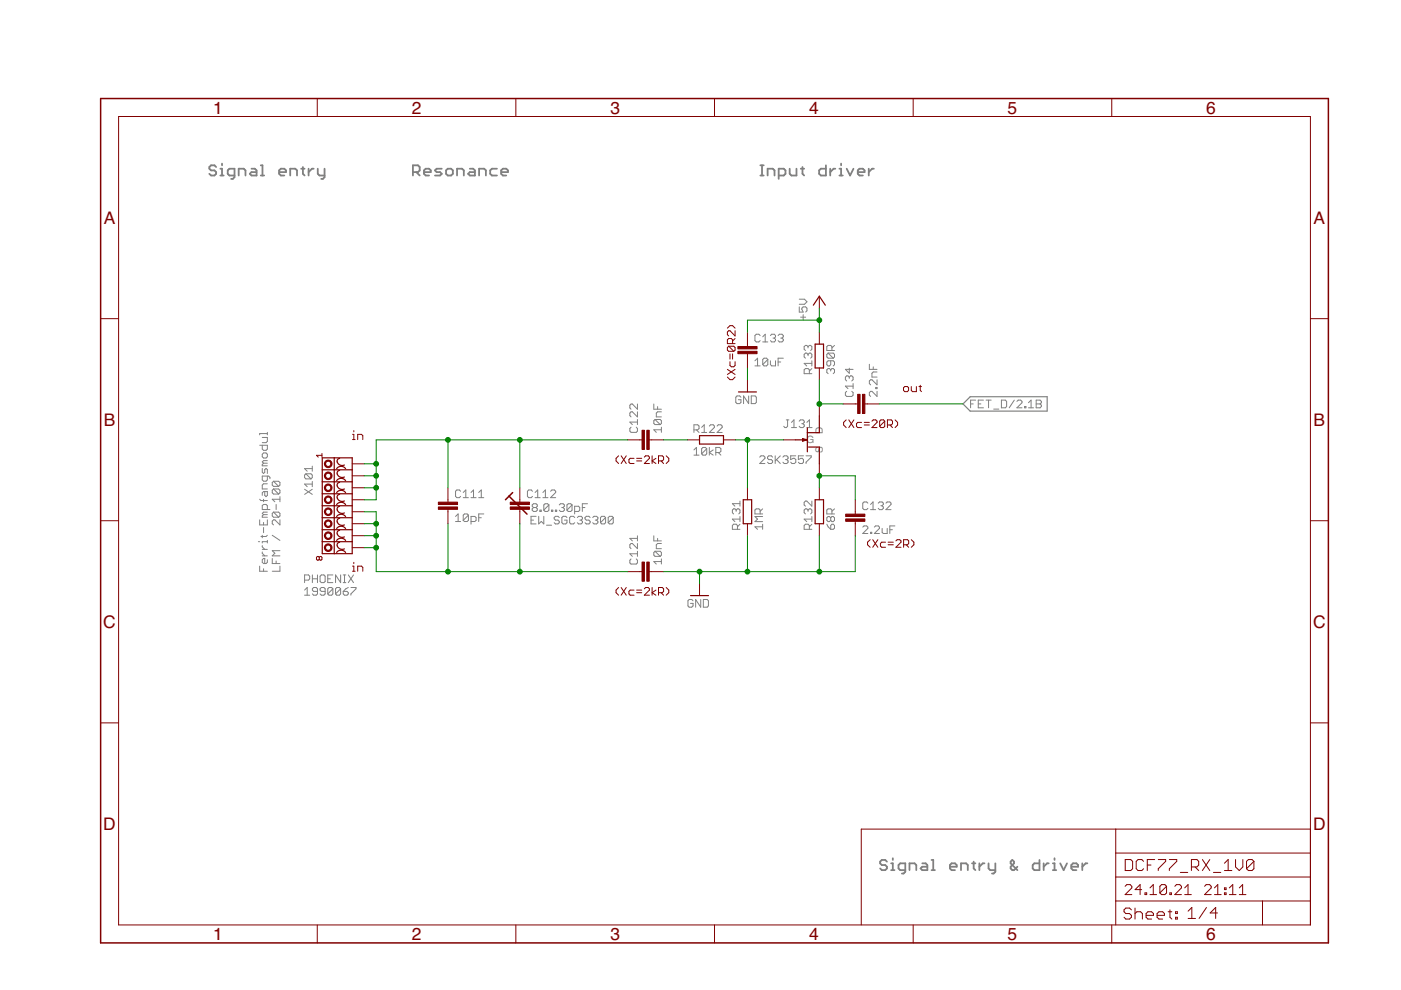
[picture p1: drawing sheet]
<svg xmlns="http://www.w3.org/2000/svg" width="297mm" height="210mm" viewBox="0 0 297 210" stroke-linecap="round" stroke-linejoin="round" font-family="sans-serif">
<defs><g id="words">
<g font-size="3.7" fill="#800000">
<text x="45.2" y="24.1">1</text>
<text x="87.3" y="24.1">2</text>
<text x="129.4" y="24.1">3</text>
<text x="171.5" y="24.1">4</text>
<text x="213.6" y="24.1">5</text>
<text x="255.8" y="24.1">6</text>
<text x="22" y="47.4">A</text>
<text x="278.5" y="47.4">A</text>
<text x="22" y="90.3">B</text>
<text x="278.5" y="90.3">B</text>
<text x="21.9" y="133.1">C</text>
<text x="278.4" y="133.1">C</text>
<text x="21.9" y="176">D</text>
<text x="278.4" y="176">D</text>
<text x="45.2" y="199.3">1</text>
<text x="87.3" y="199.3">2</text>
<text x="129.4" y="199.3">3</text>
<text x="171.5" y="199.3">4</text>
<text x="213.6" y="199.3">5</text>
<text x="255.8" y="199.3">6</text>
</g>
<g font-size="2.1" fill="#808080">
<text x="171" y="94">G</text>
<text x="174.5" y="92.1" transform="rotate(-90 174.5 92.1)">D</text>
<text x="174.5" y="96" transform="rotate(-90 174.5 96)">S</text>
</g>
</g></defs>
<g fill="none" stroke="#808080" stroke-width=".38">
<path d="M45.8 35.4l-.3-.3h-.8l-.3 .3v.4l.3 .3h.8l.3 .4v.4l-.3 .3h-.8l-.3-.3M46.7 37.2h.7M46.7 35.8h.4v1.4M47.1 34.7v.4M49.7 37.2h-1.1l-.3-.3v-.8l.3-.3h1.1v1.8l-.3 .3h-.4M50.6 37.2v-1.4h1.1l.3 .3v1.1M53.3 35.8h.7l.4 .3v1.1h-1.1l-.3-.3 .3-.4h1.1M55.3 35.1h.3v2.1M55.3 37.2h.7M59.2 36.5h1.4v-.4l-.3-.3h-.8l-.3 .3v.8l.3 .3h.8M61.5 37.2v-1.4h1.1l.4 .3v1.1M63.9 35.8h.7"/>
<path d="M64.2 35.4v1.5l.4 .3M65.4 35.8v1.4M66.5 35.8h-.4l-.7 .7M67.4 35.8v1.1l.3 .3h1.1M68.8 35.8v1.8l-.3 .3h-.4M87.5 36.5h1.1l.4-.4v-.7l-.4-.3h-1.1v2.1M88.3 36.5l.7 .7M89.9 36.5h1.4v-.4l-.3-.3h-.7l-.4 .3v.8l.4 .3h.7M93.7 35.8h-1.1l-.4 .3 .4 .4h.7l.4 .4-.4 .3h-1.1M94.6 36.1l.3-.3h.8l.3 .3v.8l-.3 .3h-.8l-.3-.3zM96.9 37.2v-1.4h1.1l.3 .3v1.1M99.6 35.8h.7l.4 .3v1.1h-1.1l-.3-.3 .3-.4h1.1"/>
<path d="M101.6 37.2v-1.4h1.1l.3 .3v1.1M105.4 35.8h-1.1l-.4 .3v.8l.4 .3h1.1M106.3 36.5h1.4v-.4l-.4-.3h-.7l-.3 .3v.8l.3 .3h.7M161.2 35.1h.7M161.2 37.2h.7M161.6 35.1v2.1M162.8 37.2v-1.4h1.1l.3 .3v1.1M165.1 37.2h1.1l.3-.3v-.8l-.3-.3h-1.1v2.1M167.4 35.8v1.1l.4 .3h1.1v-1.4M169.8 35.8h.7M170.1 35.4v1.5l.4 .3M175.1 35.1v2.1h-1.1l-.3-.3v-.8l.3-.3h1.1"/>
<path d="M176 35.8v1.4M177.1 35.8h-.4l-.7 .7M178 37.2h.7M178 35.8h.3v1.4M178.3 34.7v.4M179.5 35.8l.7 1.4 .8-1.4M181.9 36.5h1.4v-.4l-.4-.3h-.7l-.3 .3v.8l.3 .3h.7M184.2 35.8v1.4M185.3 35.8h-.4l-.7 .7M188 182.7l-.3-.4h-.7l-.4 .4v.3l.4 .4h.7l.3 .4v.3l-.3 .4h-.7l-.4-.4M188.9 184.5h.8M188.9 183h.4v1.5"/>
<path d="M189.3 182v.3M191.9 184.5h-1l-.4-.4v-.7l.4-.4h1v1.8l-.3 .4h-.4M192.8 184.5v-1.5h1.1l.4 .4v1.1M195.5 183h.8l.3 .4v1.1h-1.1l-.3-.4 .3-.3h1.1M197.5 182.3h.4v2.2M197.5 184.5h.7M201.4 183.8h1.4v-.4l-.3-.4h-.7l-.4 .4v.7l.4 .4h.7M203.8 184.5v-1.5h1l.4 .4v1.1M206.1 183h.7M206.4 182.7v1.4l.4 .4M207.6 183v1.5M208.7 183h-.3l-.8 .8"/>
<path d="M209.6 183v1.1l.4 .4h1M211 183v1.8l-.3 .4h-.4M215.7 183.8l-.7 .7h-.4l-.3-.4v-.3l.7-.8v-.3l-.4-.4-.3 .4v.3l1.4 1.5M220.4 182.3v2.2h-1.1l-.4-.4v-.7l.4-.4h1.1M221.3 183v1.5M222.4 183h-.4l-.7 .8M223.2 184.5h.7M223.2 183h.4v1.5M223.6 182v.3M224.8 183l.7 1.5 .7-1.5M227.1 183.8h1.5v-.4l-.4-.4h-.7l-.4 .4v.7l.4 .4h.7M229.5 183v1.5"/>
<path d="M230.5 183h-.3l-.7 .8"/>
</g>
<g fill="none" stroke="#808080" stroke-width=".21">
<path d="M160.1 77.6h1.1M160.1 76.5l.5-.6v1.7M161.2 71.1l-.3-.2h-.6l-.2 .2v1.1l.2 .3h.6l.3-.3M161.7 72.5h1.1M161.7 71.4l.5-.5v1.6M162.8 76.2l-.3-.3h-.5l-.3 .3v1.1M162.8 76.2v1.1l-.3 .3h-.5l-.3-.3M162.8 76.2l-1.1 1.1M163.3 76.5v.8l.3 .3h.8v-1.1M163.3 71.1l.3-.2h.6l.2 .2v.3l-.2 .3M163.9 71.7h.3M164.2 71.7l.2 .2v.3l-.2 .3h-.6l-.3-.3"/>
<path d="M165 76.8h.5M165 71.1l.2-.2h.6l.3 .2v.3l-.3 .3M165.5 71.7h.3M165.8 71.7l.3 .2v.3l-.3 .3h-.6l-.2-.3M166.1 75.9h-1.1v1.7M169.5 65.1v1.1h.8l-.3-.6v-.3l.3-.2h.5l.3 .2v.6l-.3 .3M169.5 63.4h1.1l.5 .6-.5 .5h-1.1M169.7 67.2h1.1M170.3 66.7v1.1M171.3 75.1l-.3-.2h-.2l-.3 .2v.6l.3 .2M171.3 75.1l.3-.2h.3l.2 .2v.6l-.2 .2M171.3 73.5l-.3-.3h-.2l-.3 .3v.5l.3 .3"/>
<path d="M171.3 73.5l.3-.3h.3l.2 .3v.5l-.2 .3M171.3 73.5v.3M171.3 75.1v.3M171.6 79.2v-.8l-.3-.3h-.5l-.3 .3v.8h1.6M172.1 76.5v1.1M172.1 78.1l-.5 .6M172.1 77h-1.6l.5 .6M175.6 74.9h1.1l.2 .2v.6l-.2 .2M175.6 74.9l-.3 .2v.6l.3 .2h1.1M175.6 74.9l1.1 1M176.1 76.5v.8l-.2 .3h-.3l-.3-.3v-.5l.3-.3h1.1l.2 .3v.5l-.2 .3M176.1 78.4l.3-.3h.3l.2 .3v.6l-.2 .2"/>
<path d="M176.1 78.4v.3M176.1 78.4l-.2-.3h-.3l-.3 .3v.6l.3 .2M176.4 74.3v-.8l-.3-.3h-.5l-.3 .3v.8h1.6M176.9 73.2l-.5 .6M180.1 78.1v1l-.9-.8h1.7M180.1 80l-.3-.3h-.3l-.3 .3v.5l.3 .3M180.1 80l.2-.3h.3l.3 .3v.5l-.3 .3M180.1 80v.2M184.3 77.2v1.1h1.6M185.1 77.8v.5M185.9 78.9h-.8l-.2 .2v.8h1M55.1 94.4h1.6v.8l-.3 .3h-.5l-.3-.3v-.8"/>
<path d="M55.6 92.8h1.1v.8l-.3 .3h-.8M55.6 96.3l.3-.3h.5l.3 .3v.5l-.3 .3h-.5l-.3-.3zM55.6 99.3v.8l.3 .3 .2-.3v-.5l.3-.3 .3 .3v.8M55.9 98.2l-.3 .3v.3h1.1M55.9 98.2h.8M56.7 91.9h-1.6v.3M56.7 91.7v.5M56.7 97.7h-.8l-.3 .2 .3 .3M66.2 98.8v1.1M66.2 99.4h-1.6l.5 .5M133.8 90.6l-.3 .2v.6l.3 .3h1.1l.2-.3v-.6l-.2-.2M135.1 87.3v1.1l-1-1.1h-.3l-.3 .3v.5l.3 .3"/>
<path d="M135.1 85.7v1.1l-1-1.1h-.3l-.3 .2v.6l.3 .3M135.1 88.9v1.1M135.1 89.5h-1.6l.6 .5M138.6 85.7v1.1h1.6M138.9 88.9h1.1l.2 .3v.6l-.2 .2M138.9 88.9l-.3 .3v.6l.3 .2h1.1M138.9 88.9l1.1 1.1M139.4 86.2v.6M140.2 91.1h-1.6l.5 .6M140.2 90.6v1.1M140.2 87.3h-.8l-.3 .3v.8h1.1M147.1 95.4l.6-.5v1.6"/>
<path d="M147.1 96.5h1.1M147.1 91.1h.8l.3-.2v-.6l-.3-.2h-.8v1.6M147.7 91.1l.5 .6M148.8 91.7h1M148.8 90.6l.5-.5v1.6M149.8 95.1v1.1l-.2 .3h-.6l-.2-.3M149.8 95.1l-.2-.2h-.6l-.2 .2v1.1M149.8 95.1l-1 1.1M150.4 94.9v1.6M150.4 90.3l.3-.2h.5l.3 .2v.3l-1.1 1.1h1.1M151.2 95.4l-.8 .5 .8 .6M151.8 95.9h.8l.2-.2v-.6l-.2-.2h-.8v1.6"/>
<path d="M152 90.3l.3-.2h.5l.3 .2v.3l-1.1 1.1h1.1M152.3 95.9l.5 .6M157.1 84.2l-.3-.3h-.5l-.3 .3v1.1l.3 .3h.5l.3-.3v-.5h-.6M158.7 83.9v1.7l-1.1-1.7v1.7M159.3 83.9h.8l.3 .3v1.1l-.3 .3h-.8zM161.1 96.9l.3-.3h.5l.3 .3v.3l-1.1 1.1h1.1M163.8 96.9l-.3-.3h-.5l-.3 .3v.3l.3 .3h.5l.3 .2v.3l-.3 .3h-.5l-.3-.3M164.4 96.6v1.7M164.6 97.5l.8 .8M165.4 96.6l-1 1.1M166 96.9l.3-.3h.5l.3 .3v.3l-.3 .3M166.5 97.5h.3"/>
<path d="M166.7 89h.6M166.8 97.5l.3 .2v.3l-.3 .3h-.5l-.3-.3M167 89v1.4l-.3 .3h-.3l-.2-.3M167.8 90.7h1.1M167.8 89.6l.5-.6v1.7M168.7 96.6h-1.1v.9l.6-.3h.2l.3 .3v.5l-.3 .3h-.5l-.3-.3M169.4 89.3l.3-.3h.5l.3 .3v.3l-.3 .2M170 89.8h.2M170.2 89.8l.3 .3v.3l-.3 .3h-.5l-.3-.3M170.3 96.6h-1v.9l.5-.3h.3l.2 .3v.5l-.2 .3h-.6l-.2-.3M170.9 96.6h1.1v.3l-1.1 1.1v.3M171.1 90.7h1.1"/>
<path d="M171.1 89.6l.5-.6v1.7M179.5 83l-.3 .2v.6l.3 .3h1.1l.3-.3v-.6l-.3-.2M180.9 81.3v1.1M180.9 81.9h-1.7l.6 .5M185.7 82.1h.2v.3h-.2zM185.9 80.5v1.1l-1-1.1h-.3l-.3 .3v.5l.3 .3M185.9 83v1.1l-1-1.1h-.3l-.3 .2v.6l.3 .3M205.8 85.6h.5M206.9 84.8h-1.1v1.7M207.4 85.6h.6M208.5 84.8h-1.1v1.7h1.1M209.1 84.8h1"/>
<path d="M209.6 84.8v1.7M210.7 86.7h1.1M212.3 84.8h.8l.3 .3v1.1l-.3 .3h-.8zM215.1 84.8l-1.1 1.7M215.6 85.1l.3-.3h.5l.3 .3v.3l-1.1 1.1h1.1M217.2 86.2h.3v.3h-.3zM218.1 86.5h1M218.1 85.4l.5-.6v1.7M219.7 85.6h.8M219.7 84.8h.8l.3 .3v.3l-.3 .2 .3 .3v.3l-.3 .3h-.8zM54.8 114.9h.3M55.1 110.2v1.1h1.6v-1.1"/>
<path d="M55.1 105.9l.2 .2h1.4M55.6 113.5v.5M55.6 115.7v.3l.5 .5M55.6 117v.3l.5 .6M55.6 117.9h1.1M55.6 116.5h1.1M55.9 105.9v.5M55.9 110.8v.5M55.9 111.8v1.1M55.9 109.1l-.3 .3v.3h1.1M55.9 109.1h.8M56.1 104.2v.8l.3 .3 .3-.3v-.8h-.8l-.3 .3v.5"/>
<path d="M56.7 100.9v.8l-.3 .3h-.5l-.3-.3v-.8h1.4l.2 .3v.3M56.7 108v-.8l-.3-.2h-.5l-.3 .2v.8h1.6M56.7 114.6v.5M56.7 118.7v.5l-.3 .3h-.5l-.3-.3v-.5l.3-.3h.2v1.1M56.7 102.6h-.8l-.3 .2v.9h1.1M56.7 114.9h-1.1v.2M56.7 113.5l-.3 .2h-1.1M56.7 108.6h-.8l-.3 .3 .3 .2M57.7 118.4v1.1h1.7M57.7 113.5l1.7 1.1M58 108.6l-.3 .3v.5l.3 .3h1.1M58 108.6h1.1l.3 .3v.5l-.3 .3"/>
<path d="M58 103.7l-.3 .2v.6l.3 .3h1.1M58 103.7h1.1l.3 .2v.6l-.3 .3M58 102h1.1l.3 .3v.5l-.3 .3M58 102l-.3 .3v.5l.3 .3h1.1M58 108.6l1.1 1.1M58 103.7l1.1 1.1M58 102l1.1 1.1M58.5 107v1M58.5 118.9v.6M59.4 116.8h-1.7l.6 .5-.6 .6h1.7M59.4 105.3v1.1M59.4 110.2v1.1l-1.1-1.1h-.3l-.3 .3v.5l.3 .3"/>
<path d="M59.4 105.9h-1.7l.6 .5M64.6 103.7l1.6 1.1M64.9 100.5l-.3 .2v.6l.3 .2h1M64.9 100.5h1l.3 .2v.6l-.3 .2M64.9 100.5l1 1M66.2 103.7l-1.6 1.1M66.2 102.6h-1.6l.5 .6M66.2 102.1v1.1M96.6 109.5l.5-.5v1.6M96.6 110.6h1.1M97.7 104.2l-.3-.3h-.5l-.3 .3v1l.3 .3h.5l.3-.3M98.2 105.5h1.1"/>
<path d="M98.2 104.4l.6-.5v1.6M99.3 109.2v1.1l-.3 .3h-.5l-.3-.3M99.3 109.2l-.3-.2h-.5l-.3 .2v1.1M99.3 109.2l-1.1 1.1M99.9 110.6h.8l.2-.3v-.5l-.2-.3h-.8v1.6M99.9 105.5h1M99.9 104.4l.5-.5v1.6M101.5 109.8h.5M101.5 105.5h1.1M101.5 104.4l.5-.5v1.6M102.6 109h-1.1v1.6M112.6 110.3h.5"/>
<path d="M112.9 104.2l-.3-.3h-.5l-.3 .3v1l.3 .3h.5l.3-.3M113.1 107.6l-.3-.3v-.2l.3-.3h.5l.3 .3v.2l-.3 .3M113.1 107.6l-.3 .3v.3l.3 .2h.5l.3-.2v-.3l-.3-.3M113.1 107.6h.5M113.5 105.5h1M113.5 104.4l.5-.5v1.6M113.7 109.5h-1.1v1.6h1.1M114.2 109.5v1.6l.6-.5 .5 .5v-1.6M114.5 108.2h.2v.2h-.2zM115.1 105.5h1.1M115.1 104.4l.5-.5v1.6M115.9 111.4h1"/>
<path d="M116.4 107.1l-.3-.3h-.5l-.3 .3v1.1M116.4 107.1v1.1l-.3 .2h-.5l-.3-.2M116.4 107.1l-1.1 1.1M116.7 104.2l.3-.3h.5l.3 .3v.2l-1.1 1.1h1.1M116.9 108.2h.3v.2h-.3zM117.8 108.2h.2v.2h-.2zM118.6 107.1l.2-.3h.6l.3 .3v.2l-.3 .3M118.6 109.7l-.3-.2h-.5l-.3 .2v.3l.3 .3h.5l.3 .3v.2l-.3 .3h-.5l-.3-.3M119.1 107.6h.3M119.4 107.6l.3 .3v.3l-.3 .2h-.6l-.2-.2M120.2 109.7l-.2-.2h-.6l-.3 .2v1.1l.3 .3h.6l.2-.3v-.5h-.5M121.3 107.1l-.3-.3h-.5l-.3 .3v1.1"/>
<path d="M121.3 107.1v1.1l-.3 .2h-.5l-.3-.2M121.3 107.1l-1.1 1.1M121.8 108.4h.9l.2-.2v-.6l-.2-.3h-.9v1.7M121.9 109.7l-.3-.2h-.6l-.2 .2v1.1l.2 .3h.6l.3-.3M122.4 109.7l.3-.2h.5l.3 .2v.3l-.3 .3M122.9 110.3h.3M123.2 110.3l.3 .3v.2l-.3 .3h-.5l-.3-.3M123.5 107.6h.5M124.6 106.8h-1.1v1.6M125.1 109.7l-.2-.2h-.6l-.3 .2v.3l.3 .3h.6l.2 .3v.2l-.2 .3h-.6l-.3-.3M125.7 109.7l.2-.2h.6l.3 .2v.3l-.3 .3M126.2 110.3h.3"/>
<path d="M126.5 110.3l.3 .3v.2l-.3 .3h-.6l-.2-.3M128.4 109.7l-.3-.2h-.5l-.3 .2v1.1M128.4 109.7v1.1l-.3 .3h-.5l-.3-.3M128.4 109.7l-1.1 1.1M130 109.7l-.2-.2h-.6l-.3 .2v1.1M130 109.7v1.1l-.2 .3h-.6l-.3-.3M130 109.7l-1.1 1.1M133.8 118.5l-.3 .3v.5l.3 .3h1.1l.2-.3v-.5l-.2-.3M135.1 115.2v1.1l-1-1.1h-.3l-.3 .3v.6l.3 .2M135.1 113.6v1.1M135.1 116.9v1.1M135.1 117.4h-1.6l.6 .6"/>
<path d="M135.1 114.2h-1.6l.6 .5M138.6 113.6v1.1h1.6M138.9 116.9h1.1l.2 .3v.5l-.2 .3M138.9 116.9l-.3 .3v.5l.3 .3h1.1M138.9 116.9l1.1 1.1M139.4 114.2v.5M140.2 119.1h-1.6l.5 .5M140.2 118.5v1.1M140.2 115.2h-.8l-.3 .3v.8h1.1M156.1 108.1l-.3-.2h-.3l-.2 .2v.6l.2 .3M156.1 108.1l.3-.2h.2l.3 .2v.6l-.3 .3M156.1 108.1v.3"/>
<path d="M156.4 112.2v-.8l-.3-.3h-.6l-.2 .3v.8h1.6M156.9 106.8h-1.6l.5 .5M156.9 111.1l-.5 .6M156.9 110.1h-1.6l.5 .5M156.9 106.2v1.1M156.9 109.5v1.1M161.2 109v-.9l-.3-.2h-.6l-.2 .2v.9h1.6M161.7 109.5h-1.6l.5 .6-.5 .5h1.6M161.7 111.7h-1.6l.5 .5M161.7 111.1v1.1M161.7 107.9l-.5 .5M171.3 108.1l-.3-.2h-.2l-.3 .2v.6l.3 .3"/>
<path d="M171.3 108.1l.3-.2h.3l.2 .2v.6l-.2 .3M171.3 108.1v.3M171.6 112.2v-.8l-.3-.3h-.5l-.3 .3v.8h1.6M172.1 106.2v1.1l-1.1-1.1h-.2l-.3 .3v.6l.3 .2M172.1 110.1h-1.6l.5 .5M172.1 111.1l-.5 .6M172.1 109.5v1.1M175.3 111.1l.3 .6 .5 .5M176.1 109.8l-.2-.3h-.3l-.3 .3v.5l.3 .3h.3l.2-.3M176.1 109.8l.3-.3h.3l.2 .3v.5l-.2 .3h-.3l-.3-.3M176.1 109.8v.5M176.4 109v-.9l-.3-.2h-.5l-.3 .2v.9h1.6"/>
<path d="M176.4 111.1h.3l.2 .3v.6l-.2 .2h-.6v-.8zM176.9 107.9l-.5 .5M182.9 111.8l.3-.3h.5l.3 .3v.2l-1.1 1.1h1.1M184 106.7l-.3-.3h-.5l-.3 .3v1.1l.3 .3h.5l.3-.3M184.6 112.9h.2v.2h-.2zM184.6 108.1h1.1M184.6 107l.5-.6v1.7M185.4 111.8l.3-.3h.5l.3 .3v.2l-1.1 1.1h1.1M186.2 106.7l.3-.3h.5l.3 .3v.3l-.3 .2M186.8 107.2h.2M187 107.2l.3 .3v.3l-.3 .3h-.5l-.3-.3M187 112v.9l.3 .2h.8v-1.1"/>
<path d="M187.8 106.7l.3-.3h.6l.2 .3v.3l-1.1 1.1h1.1M188.7 112.3h.5M189.7 111.5h-1v1.6M55.1 120v1.1h1.6M55.9 120.6v.5M59.4 120v1.1h-1.7M64.6 123h.8l.3-.3v-.5l-.3-.3h-.8v1.6M64.6 125.1l.5-.5v1.6M64.6 126.2h1.1M66.2 121.9v1.6M66.2 122.7h1.1M67.3 125.4h-.8l-.3-.3v-.3l.3-.2h.5l.3 .2v1.1l-.3 .3h-.5l-.3-.3"/>
<path d="M67.3 121.9v1.6M68.1 121.9h.6l.2 .3v1.1l-.2 .2h-.6l-.2-.2v-1.1zM68.9 125.4h-.8l-.2-.3v-.3l.2-.2h.6l.2 .2v1.1l-.2 .3h-.6l-.2-.3M69.5 122.7h.5M70.6 121.9h-1.1v1.6h1.1M70.6 124.8l-.3-.2h-.5l-.3 .2v1.1M70.6 124.8v1.1l-.3 .3h-.5l-.3-.3M70.6 124.8l-1.1 1.1M72.2 121.9v1.6l-1.1-1.6v1.6M72.2 124.8l-.3-.2h-.5l-.3 .2v1.1M72.2 124.8v1.1l-.3 .3h-.5l-.3-.3M72.2 124.8l-1.1 1.1"/>
<path d="M72.8 121.9h.5M72.8 123.5h.5M72.8 125.4h.8l.3 .3v.2l-.3 .3h-.6l-.2-.3zM73 121.9v1.6M73.9 121.9l1.1 1.6M73.9 124.6l-1.1 .8M74.4 124.6h1.1v.2l-1.1 1.1v.3M75 121.9l-1.1 1.6M146.9 127.4l-.2-.3h-.6l-.2 .3v1.1l.2 .2h.6l.2-.2v-.6h-.5M148.6 127.1v1.6l-1.1-1.6v1.6M149.1 127.1h.8l.3 .3v1.1l-.3 .2h-.8z"/>
</g>
<path d="M205.7 84.1h16.3v3.1h-16.3l-1.5-1.6z" fill="none" stroke="#808080" stroke-width=".25"/>
<g fill="none" stroke="#800000" stroke-width=".21">
<path d="M25.1 24.7h252.7v171.4h-252.7zM67.3 20.9v3.8M109.4 20.9v3.8M151.5 20.9v3.8M193.6 20.9v3.8M235.7 20.9v3.8M21.3 67.6h3.8M154.2 79.9l.6 .6h.5l.6-.6M154.2 78.3l1.7 1.1M154.2 69.6l.6-.6h.5l.6 .6M154.5 73.4h1.1l.3 .3v.5l-.3 .3M154.5 73.4l-.3 .3v.5l.3 .3h1.1"/>
<path d="M154.5 73.4l1.1 1.1M154.8 75v1.1M154.8 76.7v.8l.2 .3h.6l.3-.3v-.8M155.3 72.9v-.8l-.3-.3h-.5l-.3 .3v.8h1.7M155.3 75v1.1M155.9 78.3l-1.7 1.1M155.9 70.1v1.1l-1.1-1.1h-.3l-.3 .3v.6l.3 .2M155.9 71.8l-.6 .5M158.5 70.4v3.1M158.5 75v3M173.7 62.8v2.5M173.7 70.4v2.6"/>
<path d="M173.7 78v2.6M277.8 67.6h3.8M68.3 96.5h-1.2l.4 .4M68.3 96.1v.8M74.7 98.3h2.5M74.7 92.1h.3v1.1M74.7 93.2h.6M75 91.3v.3M75.8 93.2v-1.1h.8l.3 .3v.8M131.1 96.6l-.5 .6v.5l.5 .6M131.7 96.6l1.1 1.7M132.8 96.6l-1.1 1.7"/>
<path d="M133.1 93.3h3M134.4 97.2h-.8l-.3 .3v.5l.3 .3h.8M135 97.2h1.1M135 97.7h1.1M136.6 96.9l.3-.3h.5l.3 .3v.3l-1.1 1.1h1.1M137.6 93.3h3.1M138.3 96.6v1.7M139.1 97.2l-.8 .5 .8 .6M139.6 97.7h.8l.3-.2v-.6l-.3-.3h-.8v1.7M140.2 97.7l.5 .6M141.2 96.6l.6 .6v.5l-.6 .6M145.8 93.3h2.5"/>
<path d="M153.4 93.3h2.5M158.5 80.6v2.5M166.1 93.3h2.5M173.7 85.6v2.6M173.7 98.3v2.6M178.8 85.6h3M179.4 89l-.5 .6v.5l.5 .6M180 89l1 1.7M181 89l-1 1.7M182.7 89.6h-.8l-.3 .2v.6l.3 .3h.8M183.2 89.6h1.1M183.2 90.1h1.1"/>
<path d="M183.4 85.6h3M184.9 89.3l.2-.3h.6l.2 .3v.3l-1 1.1h1M187.6 89.3v1.1l-.3 .3h-.5l-.3-.3M187.6 89.3l-.3-.3h-.5l-.3 .3v1.1M187.6 89.3l-1.1 1.1M188.2 90.1h.8l.2-.3v-.5l-.2-.3h-.8v1.7M188.7 90.1l.5 .6M189.8 89l.5 .6v.5l-.5 .6M191.6 82.2l.2-.2h.6l.2 .2v.6l-.2 .2h-.6l-.2-.2zM193.2 82v.8l.3 .2h.8v-1M194.8 82h.6M195.1 81.7v1.1l.3 .2"/>
<path d="M21.3 110.4h3.8M67.7 118.2l.2-.2 .4 .2v.4l-.2 .2-.4-.2M67.7 118.2l-.2-.2-.4 .2v.4l.2 .2 .4-.2M67.7 118.2v.4M74.7 100.9h2.5M74.7 103.4h2.5M74.7 106h2.5M74.7 108.5h2.5M74.7 111h2.5M74.7 113.6h2.5M74.7 116.1h2.5M75 119.2v.3"/>
<path d="M95 103.4v3.1M95 108v3M110.2 103.4v3.1M110.2 108v3M158.5 103.4v2.6M158.5 111v2.6M173.7 103.4v2.6M173.7 111v2.6M181.3 106v3M181.3 110.5v3.1M184.5 114.4l-.6 .6v.5l.6 .5M185 114.4l1.1 1.6"/>
<path d="M186.1 114.4l-1.1 1.6M187.7 115h-.8l-.2 .2v.6l.2 .2h.8M188.3 115h1.1M188.3 115.5h1.1M189.9 114.7l.3-.3h.6l.2 .3v.3l-1.1 1h1.1M191.6 115.5h.8l.3-.3v-.5l-.3-.3h-.8v1.6M192.1 115.5l.6 .5M193.2 114.4l.6 .6v.5l-.6 .5M277.8 110.4h3.8M74.7 120h.3v1.1M74.7 121.1h.6M75.8 121.1v-1.1h.8l.3 .3v.8"/>
<path d="M131.1 124.6l-.5 .5v.6l.5 .5M131.7 124.6l1.1 1.6M132.8 124.6l-1.1 1.6M133.1 121.2h3M134.4 125.1h-.8l-.3 .3v.5l.3 .3h.8M135 125.1h1.1M135 125.7h1.1M136.6 124.8l.3-.2h.5l.3 .2v.3l-1.1 1.1h1.1M137.6 121.2h3.1M138.3 124.6v1.6M139.1 125.1l-.8 .6 .8 .5M139.6 125.7h.8l.3-.3v-.6l-.3-.2h-.8v1.6"/>
<path d="M140.2 125.7l.5 .5M141.2 124.6l.6 .5v.6l-.6 .5M148.3 123.7v2.6M21.3 153.3h3.8M277.8 153.3h3.8M236.6 175.8v20.3M277.8 175.8h-95.2v20.3M67.3 196.1v3.8M109.4 196.1v3.8M151.5 196.1v3.8M193.6 196.1v3.8M235.7 196.1v3.8"/>
<path d="M236.6 191h41.2M236.6 185.9h41.2M236.6 180.9h41.2M238.5 187.9l.4-.3h.7l.4 .3v.4l-1.5 1.4h1.5M238.6 182.2h1.1l.4 .4v1.6l-.4 .4h-1.1zM239.9 192.9l-.4-.4h-.8l-.4 .4v.4l.4 .4h.8l.4 .4v.4l-.4 .4h-.8l-.4-.4M240.6 193.7l.4-.4h.8l.4 .4v1.2M240.6 192.5v2.4M242.1 188.6h-1.4l1-1v2.1M242.5 182.6l-.4-.4h-.8l-.4 .4v1.6l.4 .4h.8l.4-.4M242.8 189.3h.3v.4h-.3zM243 194.1h1.6v-.4l-.4-.4h-.8l-.4 .4v.8l.4 .4h.8"/>
<path d="M243.2 183.4h.8M243.8 189.7h1.4M243.8 188.3l.7-.7v2.1M244.8 182.2h-1.6v2.4M245.3 194.1h1.6v-.4l-.4-.4h-.8l-.4 .4v.8l.4 .4h.8M245.6 182.2h1.5v.4l-1.5 1.6v.4M247.3 187.9v1.4l-.3 .4h-.7l-.4-.4M247.3 187.9l-.3-.3h-.7l-.4 .3v1.4M247.3 187.9l-1.4 1.4M247.7 193.3h.8M247.9 182.2h1.6v.4l-1.6 1.6v.4M248 189.3h.4v.4h-.4z"/>
<path d="M248.1 192.9v1.6l.4 .4M249.1 187.9l.3-.3h.7l.4 .3v.4l-1.4 1.4h1.4M249.2 193.3h.4v.4h-.4zM249.2 194.5h.4v.4h-.4zM250.3 185h1.5M251.2 189.7h1.4M251.2 188.3l.7-.7v2.1M251.9 193.2l.8-.8v2.3M251.9 194.7h1.6M252.6 183.8h1.2l.3-.4v-.8l-.3-.4h-1.2v2.4M253.4 183.8l.7 .8M254.9 182.2l1.6 2.4"/>
<path d="M255.4 187.9l.3-.3h.8l.3 .3v.4l-1.4 1.4h1.4M255.8 192.4l-1.6 2.3M256.5 182.2l-1.6 2.4M257.3 185h1.5M257.5 189.7h1.4M257.5 188.3l.7-.7v2.1M258.1 193.6h-1.5l1.1-1.2v2.3M259.6 184.6h1.6M259.6 183l.8-.8v2.4M259.6 189.3h.3v.4h-.3zM259.6 188.3h.3v.3h-.3zM260.6 189.7h1.5"/>
<path d="M260.6 188.3l.8-.7v2.1M262 182.2v1.6l.7 .8 .8-.8v-1.6M262.8 188.3l.7-.7v2.1M262.8 189.7h1.4M265.9 182.6v1.6l-.4 .4h-.8l-.4-.4M265.9 182.6l-.4-.4h-.8l-.4 .4v1.6M265.9 182.6l-1.6 1.6M267.7 191v5.1"/>
</g>
<path d="M21.3 20.9h260.3v179h-260.3zM107.9 105.2l3.8 3.8M108.7 104.4l-1.5 1.6" fill="none" stroke="#800000" stroke-width=".32"/>
<g fill="none" stroke="#800000" stroke-width=".25">
<path d="M172.4 64.7l1.3-1.9 1.3 1.9M172.8 73h1.8v5h-1.8zM68.3 97.1h6.4v20.3h-6.4zM68.3 99.6h6.4M70.9 97.1v20.3M71.4 99.4a1.18 1.18 0 0 1 1.9 0M72 97.2a.74 .74 0 0 0-.5 .8 .74 .74 0 0 0 .7 .7l.8-.1M72 99.7a.74 .74 0 0 0-.5 .9 .74 .74 0 0 0 .7 .6l.8-.1M148.3 92.4h5.1v1.7h-5.1zM156.6 83.1h3.8M168.6 93.3h2.6M170.2 93l1 .3"/>
<path d="M170.2 93v.5M170.2 93.5h.1M170.2 93h.1M171.2 90.7v5.1M171.2 93.3l-1 .2M171.4 94.8h2.3v3.5M173.7 88.2v3.5h-2.5M68.3 102.2h6.4M68.3 104.7h6.4M68.3 107.2h6.4M68.3 109.8h6.4M68.3 112.3h6.4"/>
<path d="M68.3 114.9h6.4M71.4 101.9a1.18 1.18 0 0 1 1.9 0M71.4 104.4a1.18 1.18 0 0 1 1.9 0M71.4 107a1.18 1.18 0 0 1 1.9 0M71.4 109.5a1.18 1.18 0 0 1 1.9 0M71.4 112.1a1.18 1.18 0 0 1 1.9 0M71.4 114.6a1.18 1.18 0 0 1 1.9 0M71.4 117.1a1.18 1.18 0 0 1 1.9 0M72 102.3a.74 .74 0 0 0-.5 .8 .74 .74 0 0 0 .7 .6h.8M72 104.8a.74 .74 0 0 0-.5 .9 .74 .74 0 0 0 .7 .6l.8-.1M72 107.4a.74 .74 0 0 0-.5 .8 .74 .74 0 0 0 .7 .6h.8M72 109.9a.74 .74 0 0 0-.5 .8 .74 .74 0 0 0 .7 .7l.8-.1"/>
<path d="M72 112.4a.74 .74 0 0 0-.5 .9 .74 .74 0 0 0 .7 .6l.8-.1M72 115a.74 .74 0 0 0-.5 .8 .74 .74 0 0 0 .7 .6h.8M157.6 106h1.8v5h-1.8zM172.8 106h1.8v5h-1.8zM146.4 126.3h3.8"/>
</g>
<g fill="#800000" stroke="#800000" stroke-width=".21">
<path d="M69 97.8a.82 .82 0 0 1 1.3 .1 .82 .82 0 0 1-.5 1.2 .82 .82 0 0 1-1-.8h.2a.55 .55 0 0 1 .8-.5 .55 .55 0 0 1 .2 .9 .55 .55 0 0 1-.9-.2l-.1-.2h-.2z" fill-rule="evenodd"/>
<path d="M69 100.4a.82 .82 0 0 1 1.3 .1 .82 .82 0 0 1-.5 1.2 .82 .82 0 0 1-1-.8h.2a.55 .55 0 0 1 .8-.6 .55 .55 0 0 1 .2 .9 .55 .55 0 0 1-.9-.1l-.1-.2h-.2z" fill-rule="evenodd"/>
<path d="M69 102.9a.82 .82 0 0 1 1.3 .1 .82 .82 0 0 1-.5 1.2 .82 .82 0 0 1-1-.8h.2a.55 .55 0 0 1 .8-.5 .55 .55 0 0 1 .2 .9 .55 .55 0 0 1-.9-.2l-.1-.2h-.2z" fill-rule="evenodd"/>
<path d="M69 105.5a.82 .82 0 0 1 1.3 0 .82 .82 0 0 1-.5 1.3 .82 .82 0 0 1-1-.8h.2a.55 .55 0 0 1 .8-.6 .55 .55 0 0 1 .2 .9 .55 .55 0 0 1-.9-.1l-.1-.2h-.2z" fill-rule="evenodd"/>
<path d="M69 108a.82 .82 0 0 1 1.3 0 .82 .82 0 0 1-.5 1.3 .82 .82 0 0 1-1-.8h.2a.55 .55 0 0 1 .8-.5 .55 .55 0 0 1 .2 .9 .55 .55 0 0 1-.9-.2l-.1-.2h-.2z" fill-rule="evenodd"/>
<path d="M69 110.5a.82 .82 0 0 1 1.3 .1 .82 .82 0 0 1-.5 1.2 .82 .82 0 0 1-1-.8h.2a.55 .55 0 0 1 .8-.5 .55 .55 0 0 1 .2 .9 .55 .55 0 0 1-.9-.2l-.1-.2h-.2z" fill-rule="evenodd"/>
<path d="M69 113.1a.82 .82 0 0 1 1.3 0 .82 .82 0 0 1-.5 1.3 .82 .82 0 0 1-1-.8h.2a.55 .55 0 0 1 .8-.6 .55 .55 0 0 1 .2 .9 .55 .55 0 0 1-.9-.1l-.1-.2h-.2z" fill-rule="evenodd"/>
<path d="M69 115.6a.82 .82 0 0 1 1.3 .1 .82 .82 0 0 1-.5 1.2 .82 .82 0 0 1-1-.8h.2a.55 .55 0 0 1 .8-.5 .55 .55 0 0 1 .2 .9 .55 .55 0 0 1-.9-.2l-.1-.2h-.2z" fill-rule="evenodd"/>
</g>
<g fill="#800000" stroke="#800000" stroke-width=".21">
<path d="M92.9 107.5h4.1v.5h-4.1z"/>
<path d="M92.9 106.5h4.1v.5h-4.1z"/>
<path d="M108.2 107.5h4v.5h-4z"/>
<path d="M108.2 106.5h4v.5h-4z"/>
<path d="M137.1 91.2h.5v4.1h-.5z"/>
<path d="M136.1 91.2h.5v4.1h-.5z"/>
<path d="M137.1 119.2h.5v4h-.5z"/>
<path d="M136.1 119.2h.5v4h-.5z"/>
<path d="M179.3 110h4.1v.5h-4.1z"/>
<path d="M179.3 109h4.1v.5h-4.1z"/>
<path d="M182.9 83.6h.5v4.1h-.5z"/>
<path d="M181.8 83.6h.6v4.1h-.6z"/>
<path d="M156.4 74.5h4.1v.5h-4.1z"/>
<path d="M156.4 73.5h4.1v.5h-4.1z"/>
</g>
<g fill="none" stroke="#008000" stroke-width=".21">
<path d="M158.5 78v2.6M173.7 67.9h-15.2v2.5M173.7 65.3v5.1M77.2 98.3h2.6M95 93.3v10.1M110.2 93.3v10.1M133.1 93.3h-53.3v12.7h-2.6M140.7 93.3h5.1M155.9 93.3h10.2M158.5 93.3v10.1M173.7 80.6v5h5.1M186.4 85.6h17.8"/>
<path d="M77.2 108.5h2.6v12.7h53.3M77.2 100.9h2.6M77.2 103.4h2.6M77.2 111h2.6M77.2 113.6h2.6M77.2 116.1h2.6M95 111v10.2M110.2 111v10.2M158.5 113.6v7.6M173.7 103.4v-2.5h7.6v5.1M173.7 113.6v7.6M181.3 113.6v7.6h-40.6"/>
<path d="M148.3 121.2v2.5"/>
</g>
<g fill="#008000" stroke="#008000" stroke-width=".21">
<circle cx="79.8" cy="98.3" r=".51"/>
<circle cx="79.8" cy="100.9" r=".51"/>
<circle cx="79.8" cy="103.4" r=".51"/>
<circle cx="95" cy="93.3" r=".51"/>
<circle cx="110.2" cy="93.3" r=".51"/>
<circle cx="79.8" cy="111" r=".51"/>
<circle cx="79.8" cy="113.6" r=".51"/>
<circle cx="79.8" cy="116.1" r=".51"/>
<circle cx="95" cy="121.2" r=".51"/>
<circle cx="110.2" cy="121.2" r=".51"/>
<circle cx="158.5" cy="93.3" r=".51"/>
<circle cx="148.3" cy="121.2" r=".51"/>
<circle cx="158.5" cy="121.2" r=".51"/>
<circle cx="173.7" cy="121.2" r=".51"/>
<circle cx="173.7" cy="100.9" r=".51"/>
<circle cx="173.7" cy="85.6" r=".51"/>
<circle cx="173.7" cy="67.9" r=".51"/>
</g>
<use href="#words"/>
</svg>
